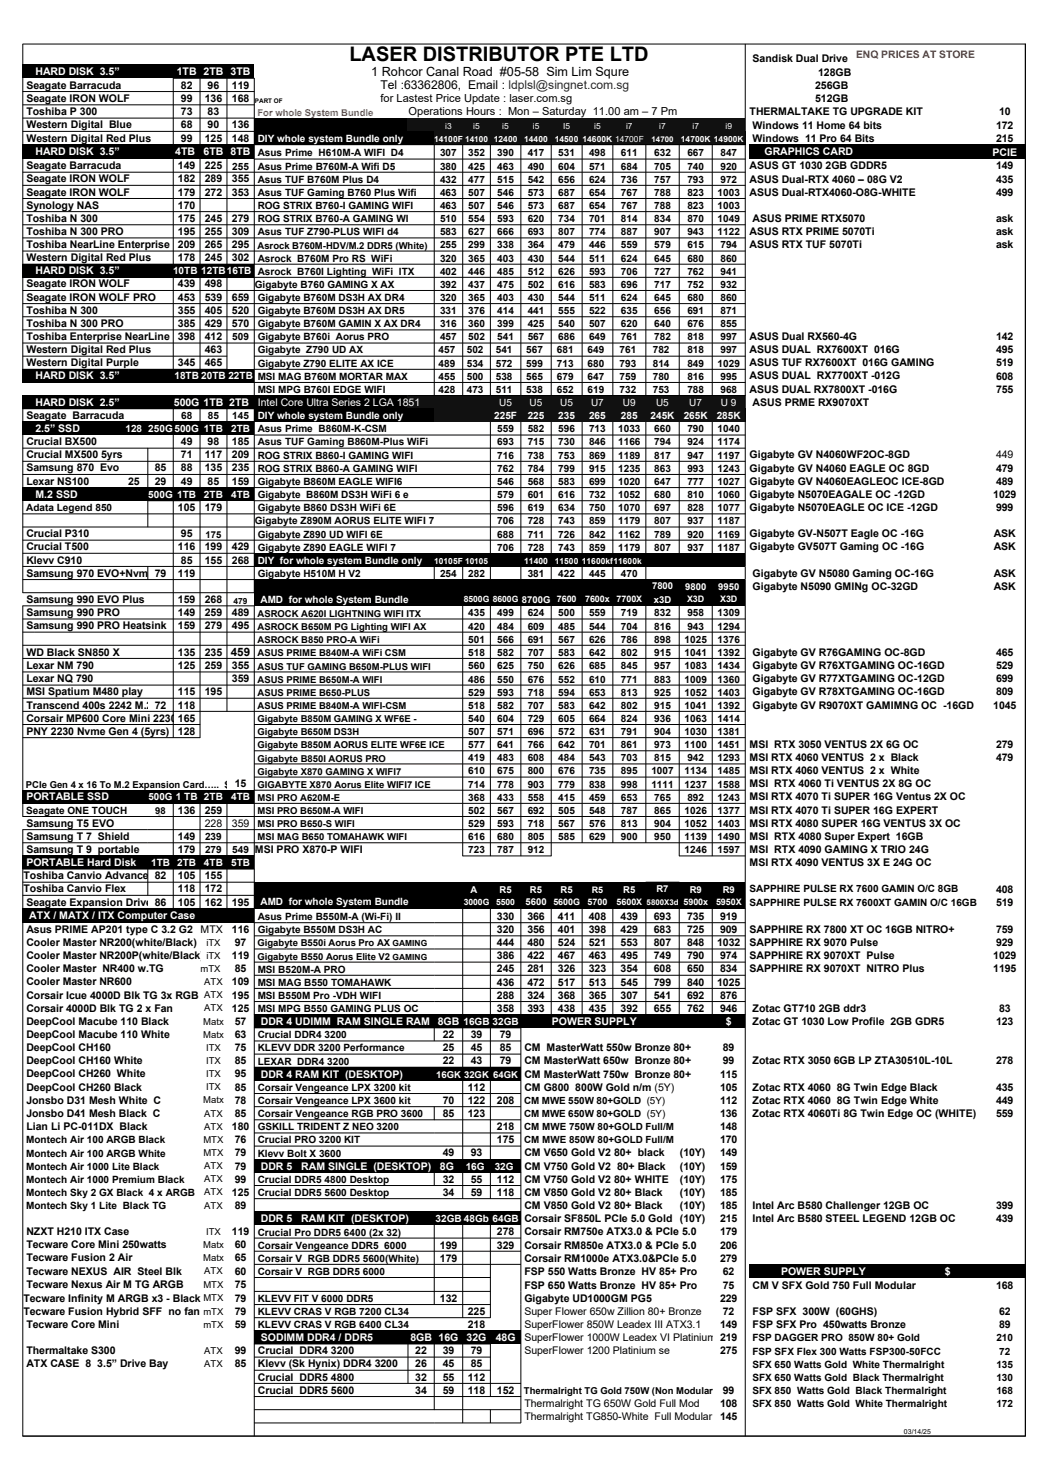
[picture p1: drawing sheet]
<svg xmlns="http://www.w3.org/2000/svg" width="210mm" height="297mm" viewBox="0 0 210 297" stroke-linecap="round" stroke-linejoin="round" font-family="sans-serif">
<defs><g id="words">
<text font-size="4" x="70.2" y="12.3">LASER DISTRIBUTOR PTE LTD</text>
<text font-size="2.5" x="74.6" y="15.3">1 Rohcor Canal Road #05-58 Sim Lim Squre</text>
<text font-size="2.4" x="76.4" y="17.8">Tel :63362806, Email : ldplsl@singnet.com.sg</text>
<text font-size="2.3" x="46.4" y="131.8">459</text>
<g font-size="2.2">
<text x="76.4" y="20.5">for Lastest Price Update : laser.com.sg</text>
<text x="82.1" y="23.2">Operations Hours : Mon – Saturday 11.00 am – 7 Pm</text>
</g>
<text font-size="2.1" fill="#f00" x="171.9" y="11.7">ENQ PRICES AT STORE</text>
<g font-size="2.1">
<text x="5.3" y="17.8">Seagate Barracuda</text>
<text x="36.3" y="17.8">82</text>
<text x="41.7" y="17.8">96</text>
<text x="46.6" y="17.8">119</text>
<text x="151.1" y="12.5">Sandisk Dual Drive</text>
<text x="163.7" y="17.8">256GB</text>
<text x="164.3" y="15.2">128GB</text>
<text x="5.3" y="20.5">Seagate IRON WOLF</text>
<text x="5.3" y="23.1">Toshiba P 300</text>
<text x="36.3" y="20.5">99</text>
<text x="36.3" y="23.1">73</text>
<text x="41.1" y="20.5">136</text>
<text x="41.7" y="23.1">83</text>
<text x="46.6" y="20.5">168</text>
<text x="150.5" y="23.2">THERMALTAKE TG UPGRADE KIT</text>
<text x="163.7" y="20.5">512GB</text>
<text x="200.6" y="23.2">10</text>
<text x="5.3" y="25.8">Western Digital Blue</text>
<text x="5.3" y="28.5">Western Digital Red Plus</text>
<text x="36.3" y="25.8">68</text>
<text x="36.3" y="28.5">99</text>
<text x="41.1" y="28.5">125</text>
<text x="41.7" y="25.8">90</text>
<text x="46.6" y="25.8">136</text>
<text x="46.6" y="28.5">148</text>
<text x="151.1" y="25.8">Windows 11 Home 64 bits</text>
<text x="151.1" y="28.5">Windows 11 Pro 64 Bits</text>
<text x="200" y="25.8">172</text>
<text x="200" y="28.5">215</text>
<text x="5.3" y="34">Seagate Barracuda</text>
<text x="35.7" y="34">149</text>
<text x="41.1" y="34">225</text>
<text x="150.5" y="34">ASUS GT 1030 2GB GDDR5</text>
<text x="200" y="34">149</text>
<text x="5.3" y="36.7">Seagate IRON WOLF</text>
<text x="5.3" y="39.3">Seagate IRON WOLF</text>
<text x="5.3" y="41.9">Synology NAS</text>
<text x="35.7" y="36.7">182</text>
<text x="35.7" y="39.3">179</text>
<text x="35.7" y="41.9">170</text>
<text x="41.1" y="36.7">289</text>
<text x="41.1" y="39.3">272</text>
<text x="46.6" y="36.7">355</text>
<text x="46.6" y="39.3">353</text>
<text x="150.5" y="36.7">ASUS Dual-RTX 4060 – 08G V2</text>
<text x="150.5" y="39.3">ASUS Dual-RTX4060-O8G-WHITE</text>
<text x="200" y="36.7">435</text>
<text x="200" y="39.3">499</text>
<text x="5.3" y="44.6">Toshiba N 300</text>
<text x="5.3" y="47.2">Toshiba N 300 PRO</text>
<text x="35.7" y="44.6">175</text>
<text x="35.7" y="47.2">195</text>
<text x="41.1" y="44.6">245</text>
<text x="41.1" y="47.2">255</text>
<text x="46.6" y="44.6">279</text>
<text x="46.6" y="47.2">309</text>
<text x="150.5" y="47.2">ASUS RTX PRIME 5070Ti</text>
<text x="151.1" y="44.6">ASUS PRIME RTX5070</text>
<text x="200" y="44.6">ask</text>
<text x="200" y="47.2">ask</text>
<text x="5.3" y="49.8">Toshiba NearLine Enterprise</text>
<text x="5.3" y="52.5">Western Digital Red Plus</text>
<text x="35.7" y="49.8">209</text>
<text x="35.7" y="52.5">178</text>
<text x="41.1" y="49.8">265</text>
<text x="41.1" y="52.5">245</text>
<text x="46.6" y="49.8">295</text>
<text x="46.6" y="52.5">302</text>
<text x="150.5" y="49.9">ASUS RTX TUF 5070Ti</text>
<text x="200" y="49.9">ask</text>
<text x="5.3" y="57.8">Seagate IRON WOLF</text>
<text x="35.7" y="57.8">439</text>
<text x="41.1" y="57.8">498</text>
<text x="5.3" y="60.4">Seagate IRON WOLF PRO</text>
<text x="5.3" y="63">Toshiba N 300</text>
<text x="5.3" y="65.7">Toshiba N 300 PRO</text>
<text x="35.7" y="60.4">453</text>
<text x="35.7" y="63">355</text>
<text x="35.7" y="65.7">385</text>
<text x="41.1" y="60.4">539</text>
<text x="41.1" y="63">405</text>
<text x="41.1" y="65.7">429</text>
<text x="46.6" y="60.4">659</text>
<text x="46.6" y="63.1">520</text>
<text x="46.6" y="65.7">570</text>
<text x="5.3" y="68.3">Toshiba Enterprise NearLine</text>
<text x="5.3" y="71">Western Digital Red Plus</text>
<text x="35.7" y="68.4">398</text>
<text x="41.1" y="68.4">412</text>
<text x="41.1" y="71">463</text>
<text x="150.5" y="68.4">ASUS Dual RX560-4G</text>
<text x="150.5" y="71">ASUS DUAL RX7600XT 016G</text>
<text x="200" y="68.4">142</text>
<text x="200" y="71">495</text>
<text x="5.3" y="73.6">Western Digital Purple</text>
<text x="35.7" y="73.6">345</text>
<text x="41.1" y="73.6">465</text>
<text x="150.5" y="73.6">ASUS TUF RX7600XT 016G GAMING</text>
<text x="150.5" y="76.2">ASUS DUAL RX7700XT -012G</text>
<text x="200" y="73.6">519</text>
<text x="200" y="76.3">608</text>
<text x="150.5" y="78.9">ASUS DUAL RX7800XT -016G</text>
<text x="151.1" y="81.6">ASUS PRME RX9070XT</text>
<text x="200" y="78.9">755</text>
<text x="5.3" y="84.2">Seagate Barracuda</text>
<text x="5.3" y="89.4">Crucial BX500</text>
<text x="36.3" y="89.5">49</text>
<text x="41.7" y="89.5">98</text>
<text x="46.6" y="89.5">185</text>
<text x="5.3" y="92.1">Crucial MX500 5yrs</text>
<text x="5.3" y="94.7">Samsung 870 Evo</text>
<text x="31.1" y="94.7">85</text>
<text x="36.3" y="92.1">71</text>
<text x="36.3" y="94.7">88</text>
<text x="41.1" y="92.1">117</text>
<text x="41.1" y="94.7">135</text>
<text x="46.6" y="92.1">209</text>
<text x="46.6" y="94.7">235</text>
<text x="150.5" y="92.1">Gigabyte GV N4060WF2OC-8GD</text>
<text x="150.5" y="94.8">Gigabyte GV N4060 EAGLE OC 8GD</text>
<text x="200" y="92.1">449</text>
<text x="200" y="94.8">479</text>
<text x="5.3" y="97.4">Lexar NS100</text>
<text x="25.7" y="97.4">25</text>
<text x="31.1" y="97.4">29</text>
<text x="36.3" y="97.4">49</text>
<text x="41.7" y="97.4">85</text>
<text x="46.6" y="97.4">159</text>
<text x="150.5" y="97.4">Gigabyte GV N4060EAGLEOC ICE-8GD</text>
<text x="150.5" y="100">Gigabyte N5070EAGALE OC -12GD</text>
<text x="199.5" y="100">1029</text>
<text x="200" y="97.4">489</text>
<text x="5.3" y="107.9">Crucial P310</text>
<text x="35.7" y="102.7">105</text>
<text x="36.3" y="107.9">95</text>
<text x="41.1" y="102.7">179</text>
<text x="150.5" y="102.7">Gigabyte N5070EAGLE OC ICE -12GD</text>
<text x="150.5" y="107.9">Gigabyte GV-N507T Eagle OC -16G</text>
<text x="199.6" y="107.9">ASK</text>
<text x="200" y="102.7">999</text>
<text x="5.3" y="110.6">Crucial T500</text>
<text x="5.3" y="113.2">Klevv C910</text>
<text x="35.7" y="110.6">116</text>
<text x="36.3" y="113.2">85</text>
<text x="41.1" y="110.6">199</text>
<text x="41.1" y="113.2">155</text>
<text x="46.6" y="110.6">429</text>
<text x="46.6" y="113.2">268</text>
<text x="150.5" y="110.6">Gigabyte GV507T Gaming OC -16G</text>
<text x="199.6" y="110.6">ASK</text>
<text x="5.3" y="115.9">Samsung 970 EVO+Nvm</text>
<text x="31.1" y="115.9">79</text>
<text x="35.7" y="115.9">119</text>
<text x="151.1" y="115.9">Gigabyte GV N5080 Gaming OC-16G</text>
<text x="151.1" y="118.5">Gigabyte N5090 GMINg OC-32GD</text>
<text x="199.6" y="115.9">ASK</text>
<text x="199.6" y="118.5">ASK</text>
<text x="5.3" y="121.1">Samsung 990 EVO Plus</text>
<text x="5.3" y="123.8">Samsung 990 PRO</text>
<text x="35.7" y="121.1">159</text>
<text x="35.7" y="123.8">149</text>
<text x="41.1" y="121.1">268</text>
<text x="41.1" y="123.8">259</text>
<text x="46.6" y="123.8">489</text>
<text x="5.3" y="126.4">Samsung 990 PRO Heatsink</text>
<text x="5.3" y="131.7">WD Black SN850 X</text>
<text x="35.7" y="126.4">159</text>
<text x="35.7" y="131.7">135</text>
<text x="41.1" y="126.4">279</text>
<text x="41.1" y="131.7">235</text>
<text x="46.6" y="126.4">495</text>
<text x="151.1" y="131.7">Gigabyte GV R76GAMING OC-8GD</text>
<text x="200" y="131.7">465</text>
<text x="5.3" y="134.4">Lexar NM 790</text>
<text x="5.3" y="137.1">Lexar NQ 790</text>
<text x="35.7" y="134.4">125</text>
<text x="41.1" y="134.4">259</text>
<text x="46.6" y="134.4">355</text>
<text x="46.6" y="137.1">359</text>
<text x="151.1" y="134.4">Gigabyte GV R76XTGAMING OC-16GD</text>
<text x="151.1" y="137.1">Gigabyte GV R77XTGAMING OC-12GD</text>
<text x="200" y="134.4">529</text>
<text x="200" y="137.1">699</text>
<text x="5.3" y="139.7">MSI Spatium M480 play</text>
<text x="5.3" y="142.3">Transcend 400s 2242 M.2</text>
<text x="31.1" y="142.3">72</text>
<text x="35.7" y="139.7">115</text>
<text x="35.7" y="142.3">118</text>
<text x="41.1" y="139.7">195</text>
<text x="151.1" y="139.7">Gigabyte GV R78XTGAMING OC-16GD</text>
<text x="151.1" y="142.3">Gigabyte GV R9070XT GAMIMNG OC -16GD</text>
<text x="199.5" y="142.3">1045</text>
<text x="200" y="139.7">809</text>
<text x="5.3" y="145">Corsair MP600 Core Mini 2230165</text>
<text x="5.3" y="147.6">PNY 2230 Nvme Gen 4 (5yrs)</text>
<text x="35.7" y="147.6">128</text>
<text x="150.5" y="150.2">MSI RTX 3050 VENTUS 2X 6G OC</text>
<text x="150.5" y="152.9">MSI RTX 4060 VENTUS 2 x Black</text>
<text x="150.5" y="155.5">MSI RTX 4060 VENTUS 2 x White</text>
<text x="200" y="150.3">279</text>
<text x="200" y="152.9">479</text>
<text x="150.5" y="158.2">MSI RTX 4060 Ti VENTUS 2X 8G OC</text>
<text x="150.5" y="160.8">MSI RTX 4070 Ti SUPER 16G Ventus 2X OC</text>
<text x="5.3" y="166.1">Samsung T5 EVO</text>
<text x="35.7" y="163.5">136</text>
<text x="41.1" y="163.5">259</text>
<text x="41.1" y="166.1">228</text>
<text x="46.6" y="166.1">359</text>
<text x="150.5" y="163.4">MSI RTX 4070 Ti SUPER 16G EXPERT</text>
<text x="150.5" y="166.1">MSI RTX 4080 SUPER 16G VENTUS 3X OC</text>
<text x="5.3" y="168.7">Samsung T 7 Shield</text>
<text x="5.3" y="171.3">Samsung T 9 portable</text>
<text x="35.7" y="168.7">149</text>
<text x="35.7" y="171.3">179</text>
<text x="51.2" y="171.4">MSI PRO X870-P WIFI</text>
<text x="150.5" y="168.8">MSI RTX 4080 Super Expert 16GB</text>
<text x="150.5" y="171.4">MSI RTX 4090 GAMING X TRIO 24G</text>
<text x="4.7" y="176.6">Toshiba Canvio Advance</text>
<text x="4.7" y="179.3">Toshiba Canvio Flex</text>
<text x="31.1" y="176.6">82</text>
<text x="35.7" y="176.6">105</text>
<text x="35.7" y="179.3">118</text>
<text x="41.1" y="176.6">155</text>
<text x="41.1" y="179.3">172</text>
<text x="150.5" y="174">MSI RTX 4090 VENTUS 3X E 24G OC</text>
<text x="200" y="179.3">408</text>
<text x="5.3" y="181.9">Seagate Expansion Drive 86</text>
<text x="35.7" y="182">105</text>
<text x="41.1" y="182">162</text>
<text x="46.6" y="182">195</text>
<text x="99.8" y="184.8">330</text>
<text x="105.9" y="184.8">366</text>
<text x="112" y="184.8">411</text>
<text x="118.3" y="184.8">408</text>
<text x="124.6" y="184.8">439</text>
<text x="131.3" y="184.8">693</text>
<text x="138" y="184.8">735</text>
<text x="144.6" y="184.8">919</text>
<text x="200" y="182">519</text>
<text x="5.3" y="187.5">Asus PRIME AP201 type C 3.2 G2</text>
<text x="5.3" y="190">Cooler Master NR200(white/Black)</text>
<text x="40.3" y="187.5">MTX</text>
<text x="46.6" y="187.5">116</text>
<text x="47.2" y="190">97</text>
<text x="99.8" y="187.5">320</text>
<text x="99.8" y="190.1">444</text>
<text x="105.9" y="187.5">356</text>
<text x="105.9" y="190.1">480</text>
<text x="112" y="187.5">401</text>
<text x="112" y="190.1">524</text>
<text x="118.3" y="187.5">398</text>
<text x="118.3" y="190.1">521</text>
<text x="124.6" y="187.5">429</text>
<text x="124.6" y="190.1">553</text>
<text x="131.3" y="187.5">683</text>
<text x="131.3" y="190.1">807</text>
<text x="138" y="187.5">725</text>
<text x="138" y="190.1">848</text>
<text x="144" y="190.1">1032</text>
<text x="144.6" y="187.5">909</text>
<text x="150.5" y="187.5">SAPPHIRE RX 7800 XT OC 16GB NITRO+</text>
<text x="150.5" y="190.1">SAPPHIRE RX 9070 Pulse</text>
<text x="200" y="187.5">759</text>
<text x="200" y="190.1">929</text>
<text x="5.3" y="192.7">Cooler Master NR200P(white/Black) iTX</text>
<text x="5.3" y="195.3">Cooler Master NR400 w.TG</text>
<text x="5.3" y="198">Cooler Master NR600</text>
<text x="46.6" y="192.7">119</text>
<text x="46.6" y="198">109</text>
<text x="47.2" y="195.3">85</text>
<text x="99.8" y="192.7">386</text>
<text x="99.8" y="195.4">245</text>
<text x="105.9" y="192.7">422</text>
<text x="105.9" y="195.4">281</text>
<text x="112" y="192.7">467</text>
<text x="112" y="195.4">326</text>
<text x="118.3" y="192.7">463</text>
<text x="118.3" y="195.4">323</text>
<text x="124.6" y="192.7">495</text>
<text x="124.6" y="195.4">354</text>
<text x="131.3" y="192.7">749</text>
<text x="131.3" y="195.4">608</text>
<text x="138" y="192.7">790</text>
<text x="138" y="195.4">650</text>
<text x="144.6" y="192.7">974</text>
<text x="144.6" y="195.4">834</text>
<text x="150.5" y="192.7">SAPPHIRE RX 9070XT Pulse</text>
<text x="150.5" y="195.4">SAPPHIRE RX 9070XT NITRO Plus</text>
<text x="199.5" y="192.7">1029</text>
<text x="199.5" y="195.4">1195</text>
<text x="5.3" y="200.6">Corsair Icue 4000D Blk TG 3x RGB ATX</text>
<text x="5.3" y="203.3">Corsair 4000D Blk TG 2 x Fan</text>
<text x="46.6" y="200.6">195</text>
<text x="46.6" y="203.3">125</text>
<text x="99.8" y="198">436</text>
<text x="99.8" y="200.7">288</text>
<text x="99.8" y="203.3">358</text>
<text x="105.9" y="198">472</text>
<text x="105.9" y="200.7">324</text>
<text x="105.9" y="203.3">393</text>
<text x="112" y="198">517</text>
<text x="112" y="200.7">368</text>
<text x="112" y="203.3">438</text>
<text x="118.3" y="198">513</text>
<text x="118.3" y="200.7">365</text>
<text x="118.3" y="203.3">435</text>
<text x="124.6" y="198">545</text>
<text x="124.6" y="200.7">307</text>
<text x="124.6" y="203.3">392</text>
<text x="131.3" y="198">799</text>
<text x="131.3" y="200.7">541</text>
<text x="131.3" y="203.3">655</text>
<text x="138" y="198">840</text>
<text x="138" y="200.7">692</text>
<text x="138" y="203.3">762</text>
<text x="144" y="198">1025</text>
<text x="144.6" y="200.7">876</text>
<text x="144.6" y="203.3">946</text>
<text x="151.1" y="203.3">Zotac GT710 2GB ddr3</text>
<text x="200.6" y="203.3">83</text>
<text x="5.3" y="205.9">DeepCool Macube 110 Black</text>
<text x="5.3" y="208.5">DeepCool Macube 110 White</text>
<text x="47.2" y="205.9">57</text>
<text x="47.2" y="208.5">63</text>
<text x="88.9" y="208.6">22</text>
<text x="94.5" y="208.6">39</text>
<text x="100.4" y="208.6">79</text>
<text x="151.1" y="205.9">Zotac GT 1030 Low Profile 2GB GDR5</text>
<text x="200" y="205.9">123</text>
<text x="5.3" y="211.2">DeepCool CH160</text>
<text x="5.3" y="213.8">DeepCool CH160 White</text>
<text x="47.2" y="211.2">75</text>
<text x="47.2" y="213.8">85</text>
<text x="88.9" y="211.2">25</text>
<text x="88.9" y="213.9">22</text>
<text x="94.5" y="211.2">45</text>
<text x="94.5" y="213.9">43</text>
<text x="100.4" y="211.2">85</text>
<text x="100.4" y="213.9">79</text>
<text x="105.3" y="211.2">CM MasterWatt 550w Bronze 80+</text>
<text x="105.3" y="213.9">CM MasterWatt 650w Bronze 80+</text>
<text x="145.2" y="211.2">89</text>
<text x="145.2" y="213.9">99</text>
<text x="151.1" y="213.8">Zotac RTX 3050 6GB LP ZTA30510L-10L</text>
<text x="200" y="213.9">278</text>
<text x="5.3" y="216.5">DeepCool CH260 White</text>
<text x="5.3" y="219.1">DeepCool CH260 Black</text>
<text x="5.3" y="221.7">Jonsbo D31 Mesh White C</text>
<text x="47.2" y="216.5">95</text>
<text x="47.2" y="219.1">85</text>
<text x="47.2" y="221.7">78</text>
<text x="88.9" y="221.8">70</text>
<text x="93.9" y="219.1">112</text>
<text x="93.9" y="221.8">122</text>
<text x="99.8" y="221.8">208</text>
<text x="105.3" y="216.5">CM MasterWatt 750w Bronze 80+</text>
<text x="105.3" y="219.1">CM G800 800W Gold n/m (5Y)</text>
<text x="144.6" y="216.5">115</text>
<text x="144.6" y="219.1">105</text>
<text x="144.6" y="221.8">112</text>
<text x="151.1" y="219.1">Zotac RTX 4060 8G Twin Edge Black</text>
<text x="151.1" y="221.7">Zotac RTX 4060 8G Twin Edge White</text>
<text x="200" y="219.1">435</text>
<text x="200" y="221.8">449</text>
<text x="5.3" y="224.4">Jonsbo D41 Mesh Black C</text>
<text x="5.3" y="227">Lian Li PC-011DX Black</text>
<text x="46.6" y="227">180</text>
<text x="47.2" y="224.4">85</text>
<text x="88.9" y="224.4">85</text>
<text x="93.9" y="224.4">123</text>
<text x="99.8" y="227">218</text>
<text x="144.6" y="224.4">136</text>
<text x="144.6" y="227">148</text>
<text x="151.1" y="224.4">Zotac RTX 4060Ti 8G Twin Edge OC (WHITE)</text>
<text x="200" y="224.4">559</text>
<text x="47.2" y="229.7">76</text>
<text x="47.2" y="232.3">79</text>
<text x="88.9" y="232.3">49</text>
<text x="94.5" y="232.3">93</text>
<text x="99.8" y="229.7">175</text>
<text x="105.3" y="232.3">CM V650 Gold V2 80+ black</text>
<text x="136.5" y="232.3">(10Y)</text>
<text x="144.6" y="229.7">170</text>
<text x="144.6" y="232.3">149</text>
<text x="47.2" y="235">79</text>
<text x="47.2" y="237.6">99</text>
<text x="88.9" y="237.6">32</text>
<text x="94.5" y="237.6">55</text>
<text x="99.8" y="237.6">112</text>
<text x="105.3" y="235">CM V750 Gold V2 80+ Black</text>
<text x="105.3" y="237.6">CM V750 Gold V2 80+ WHITE</text>
<text x="136.5" y="235">(10Y)</text>
<text x="136.5" y="237.6">(10Y)</text>
<text x="144.6" y="235">159</text>
<text x="144.6" y="237.6">175</text>
<text x="46.6" y="240.2">125</text>
<text x="47.2" y="242.9">89</text>
<text x="88.9" y="240.2">34</text>
<text x="94.5" y="240.2">59</text>
<text x="99.8" y="240.2">118</text>
<text x="105.3" y="240.2">CM V850 Gold V2 80+ Black</text>
<text x="105.3" y="242.9">CM V850 Gold V2 80+ Black</text>
<text x="105.3" y="245.5">Corsair SF850L PCIe 5.0 Gold (10Y)</text>
<text x="136.5" y="240.2">(10Y)</text>
<text x="136.5" y="242.9">(10Y)</text>
<text x="144.6" y="240.2">185</text>
<text x="144.6" y="242.9">185</text>
<text x="144.6" y="245.5">215</text>
<text x="151.1" y="242.9">Intel Arc B580 Challenger 12GB OC</text>
<text x="151.1" y="245.5">Intel Arc B580 STEEL LEGEND 12GB OC</text>
<text x="200" y="242.9">399</text>
<text x="200" y="245.5">439</text>
<text x="5.3" y="248.1">NZXT H210 ITX Case</text>
<text x="5.3" y="250.8">Tecware Core Mini 250watts</text>
<text x="46.6" y="248.1">119</text>
<text x="47.2" y="250.8">60</text>
<text x="88.3" y="250.8">199</text>
<text x="99.8" y="248.2">278</text>
<text x="99.8" y="250.8">329</text>
<text x="105.3" y="248.2">Corsair RM750e ATX3.0 &amp; PCIe 5.0</text>
<text x="105.3" y="250.8">Corsair RM850e ATX3.0 &amp; PCIe 5.0</text>
<text x="144.6" y="248.2">179</text>
<text x="144.6" y="250.8">206</text>
<text x="5.3" y="253.4">Tecware Fusion 2 Air</text>
<text x="5.3" y="256">Tecware NEXUS AIR Steel Blk</text>
<text x="47.2" y="253.4">65</text>
<text x="47.2" y="256">60</text>
<text x="88.3" y="253.4">179</text>
<text x="105.3" y="253.4">Corsair RM1000e ATX3.0&amp;PCIe 5.0</text>
<text x="105.3" y="256.1">FSP 550 Watts Bronze HV 85+ Pro</text>
<text x="144.6" y="253.4">279</text>
<text x="145.2" y="256.1">62</text>
<text x="4.7" y="261.5">Tecware Infinity M ARGB x3 - Black MTX</text>
<text x="5.3" y="258.8">Tecware Nexus Air M TG ARGB</text>
<text x="47.2" y="258.8">75</text>
<text x="47.2" y="261.5">79</text>
<text x="88.3" y="261.5">132</text>
<text x="105.3" y="258.9">FSP 650 Watts Bronze HV 85+ Pro</text>
<text x="105.3" y="261.5">Gigabyte UD1000GM PG5</text>
<text x="144.6" y="261.5">229</text>
<text x="145.2" y="258.9">75</text>
<text x="151.1" y="258.9">CM V SFX Gold 750 Full Modular</text>
<text x="200" y="258.9">168</text>
<text x="4.7" y="264.1">Tecware Fusion Hybrid SFF no fan mTX</text>
<text x="5.3" y="266.8">Tecware Core Mini</text>
<text x="47.2" y="264.1">79</text>
<text x="47.2" y="266.8">59</text>
<text x="93.9" y="264.2">225</text>
<text x="93.9" y="266.8">218</text>
<text x="105.3" y="264.2">Super Flower 650w Zillion 80+ Bronze</text>
<text x="105.3" y="266.8">SuperFlower 850W Leadex III ATX3.1</text>
<text x="105.3" y="269.5">SuperFlower 1000W Leadex VI Platinium 219</text>
<text x="144.6" y="266.8">149</text>
<text x="145.2" y="264.2">72</text>
<text x="151.1" y="264.2">FSP SFX 300W (60GHS)</text>
<text x="151.1" y="266.8">FSP SFX Pro 450watts Bronze</text>
<text x="200.6" y="264.2">62</text>
<text x="200.6" y="266.8">89</text>
<text x="5.3" y="272.1">Thermaltake S300</text>
<text x="5.3" y="274.7">ATX CASE 8 3.5” Drive Bay</text>
<text x="47.2" y="272.1">99</text>
<text x="47.2" y="274.7">85</text>
<text x="51.8" y="272.1">Crucial DDR4 3200</text>
<text x="51.8" y="274.7">Klevv (Sk Hynix) DDR4 3200</text>
<text x="83.4" y="272.1">22</text>
<text x="83.4" y="274.7">26</text>
<text x="88.9" y="272.1">39</text>
<text x="88.9" y="274.7">45</text>
<text x="94.5" y="272.1">79</text>
<text x="94.5" y="274.7">85</text>
<text x="105.3" y="272.1">SuperFlower 1200 Platinium se</text>
<text x="144.6" y="272.1">275</text>
<text x="51.8" y="277.4">Crucial DDR5 4800</text>
<text x="51.8" y="280">Crucial DDR5 5600</text>
<text x="83.4" y="277.4">32</text>
<text x="83.4" y="280">34</text>
<text x="88.9" y="277.4">55</text>
<text x="88.9" y="280">59</text>
<text x="93.9" y="277.4">112</text>
<text x="93.9" y="280">118</text>
<text x="99.8" y="280">152</text>
<text x="145.2" y="280">99</text>
<text x="105.3" y="282.6">Thermalright TG 650W Gold Full Mod</text>
<text x="105.3" y="285.3">Thermalright TG850-White Full Modular</text>
<text x="144.6" y="282.6">108</text>
<text x="144.6" y="285.3">145</text>
</g>
<g font-size="2.1" fill="#fff">
<text x="7.1" y="15.1">HARD DISK 3.5”</text>
<text x="35.5" y="15.1">1TB 2TB 3TB</text>
<text x="7.1" y="31.2">HARD DISK 3.5”</text>
<text x="35.2" y="31.2">4TB</text>
<text x="40.9" y="31.2">6TB 8TB</text>
<text x="153.5" y="31.2">GRAPHICS CARD</text>
<text x="199.3" y="31.4">PCIE</text>
<text x="7.1" y="55.1">HARD DISK 3.5”</text>
<text x="7.1" y="76.2">HARD DISK 3.5”</text>
<text x="7.1" y="81.5">HARD DISK 2.5”</text>
<text x="34.9" y="81.5">500G 1TB 2TB</text>
<text x="51.8" y="81.6">Intel Core Ultra Series 2 LGA 1851</text>
<text x="7.1" y="86.8">2.5” SSD</text>
<text x="7.1" y="100">M.2 SSD</text>
<text x="5.3" y="160.8">PORTABLE SSD</text>
<text x="5.3" y="174">PORTABLE Hard Disk</text>
<text x="5.9" y="184.7">ATX / MATX / ITX Computer Case</text>
<text x="52.4" y="205.9">DDR 4 UDIMM RAM SINGLE RAM</text>
<text x="87.9" y="205.9">8GB 16GB</text>
<text x="110.8" y="205.9">POWER SUPPLY</text>
<text x="145.8" y="205.9">$</text>
<text x="52.4" y="216.5">DDR 4 RAM KIT (DESKTOP)</text>
<text x="52.4" y="235">DDR 5</text>
<text x="60.5" y="235">RAM SINGLE (DESKTOP)</text>
<text x="88.3" y="235">8G</text>
<text x="52.4" y="245.5">DDR 5</text>
<text x="60.5" y="245.5">RAM KIT (DESKTOP)</text>
<text x="156.8" y="256.1">POWER SUPPLY</text>
<text x="189.7" y="256.1">$</text>
<text x="52.4" y="269.4">SODIMM DDR4 / DDR5</text>
<text x="82.4" y="269.4">8GB 16G</text>
<text x="93.7" y="269.4">32G</text>
<text x="99.6" y="269.4">48G</text>
</g>
<g font-size="2" fill="#fff">
<text x="51.8" y="28.4">DIY whole system Bundle only</text>
<text x="34.7" y="55.1">10TB 12TB16TB</text>
<text x="35" y="76.2">18TB 20TB 22TB</text>
<text x="100.3" y="81.6">U5</text>
<text x="106.4" y="81.6">U5</text>
<text x="112.5" y="81.6">U5</text>
<text x="118.7" y="81.6">U7</text>
<text x="125.1" y="81.6">U9</text>
<text x="131.8" y="81.6">U5</text>
<text x="138.4" y="81.6">U7</text>
<text x="144.8" y="81.6">U 9</text>
<text x="25.2" y="86.8">128</text>
<text x="29.8" y="86.8">250G500G 1TB</text>
<text x="46.4" y="86.8">2TB</text>
<text x="51.8" y="84.1">DIY whole system Bundle only</text>
<text x="99.2" y="84.2">225F</text>
<text x="106" y="84.2">225</text>
<text x="112.1" y="84.2">235</text>
<text x="118.3" y="84.2">265</text>
<text x="124.7" y="84.2">285</text>
<text x="130.6" y="84.2">245K</text>
<text x="137.3" y="84.2">265K</text>
<text x="143.9" y="84.2">285K</text>
<text x="29.8" y="100">500G 1TB</text>
<text x="41" y="100">2TB</text>
<text x="46.4" y="100">4TB</text>
<text x="51.8" y="113.3">DIY for whole system Bundle only</text>
<text x="52.3" y="121.1">AMD for whole System Bundle</text>
<text x="29.8" y="160.8">500G 1 TB 2TB</text>
<text x="46.4" y="160.8">4TB</text>
<text x="30.3" y="174">1TB</text>
<text x="35.6" y="174">2TB</text>
<text x="41" y="174">4TB</text>
<text x="46.4" y="174">5TB</text>
<text x="52.3" y="181.9">AMD for whole System Bundle</text>
<text x="98.9" y="206">32GB</text>
<text x="93.5" y="235">16G</text>
<text x="99.3" y="235">32G</text>
<text x="87.5" y="245.6">32GB</text>
<text x="93.2" y="245.6">48Gb</text>
<text x="98.9" y="245.6">64GB</text>
</g>
<g font-size="2">
<text x="46.6" y="34.1">255</text>
<text x="51.8" y="31.4">Asus Prime H610M-A WIFI D4</text>
<text x="51.8" y="34.1">Asus Prime B760M-A Wifi D5</text>
<text x="88.4" y="31.4">307</text>
<text x="88.4" y="34.1">380</text>
<text x="94" y="31.4">352</text>
<text x="94" y="34.1">425</text>
<text x="99.8" y="31.4">390</text>
<text x="99.8" y="34.1">463</text>
<text x="106" y="31.4">417</text>
<text x="106" y="34.1">490</text>
<text x="112.1" y="31.4">531</text>
<text x="112.1" y="34.1">604</text>
<text x="118.3" y="31.4">498</text>
<text x="118.3" y="34.1">571</text>
<text x="124.7" y="31.4">611</text>
<text x="124.7" y="34.1">684</text>
<text x="131.4" y="31.4">632</text>
<text x="131.4" y="34.1">705</text>
<text x="138" y="31.4">667</text>
<text x="138" y="34.1">740</text>
<text x="144.7" y="31.4">847</text>
<text x="144.7" y="34.1">920</text>
<text x="51.8" y="36.7">Asus TUF B760M Plus D4</text>
<text x="51.8" y="39.3">Asus TUF Gaming B760 Plus Wifi</text>
<text x="51.8" y="42">ROG STRIX B760-I GAMING WIFI</text>
<text x="88.4" y="36.7">432</text>
<text x="88.4" y="39.3">463</text>
<text x="88.4" y="42">463</text>
<text x="94" y="36.7">477</text>
<text x="94" y="39.3">507</text>
<text x="94" y="42">507</text>
<text x="99.8" y="36.7">515</text>
<text x="99.8" y="39.3">546</text>
<text x="99.8" y="42">546</text>
<text x="106" y="36.7">542</text>
<text x="106" y="39.3">573</text>
<text x="106" y="42">573</text>
<text x="112.1" y="36.7">656</text>
<text x="112.1" y="39.3">687</text>
<text x="112.1" y="42">687</text>
<text x="118.3" y="36.7">624</text>
<text x="118.3" y="39.3">654</text>
<text x="118.3" y="42">654</text>
<text x="124.7" y="36.7">736</text>
<text x="124.7" y="39.3">767</text>
<text x="124.7" y="42">767</text>
<text x="131.4" y="36.7">757</text>
<text x="131.4" y="39.3">788</text>
<text x="131.4" y="42">788</text>
<text x="138" y="36.7">793</text>
<text x="138" y="39.3">823</text>
<text x="138" y="42">823</text>
<text x="144.1" y="39.3">1003</text>
<text x="144.1" y="42">1003</text>
<text x="144.7" y="36.7">972</text>
<text x="51.8" y="44.6">ROG STRIX B760-A GAMING WIF</text>
<text x="51.8" y="47.3">Asus TUF Z790-PLUS WIFI d4</text>
<text x="88.4" y="44.6">510</text>
<text x="88.4" y="47.3">583</text>
<text x="94" y="44.6">554</text>
<text x="94" y="47.3">627</text>
<text x="99.8" y="44.6">593</text>
<text x="99.8" y="47.3">666</text>
<text x="106" y="44.6">620</text>
<text x="106" y="47.3">693</text>
<text x="112.1" y="44.6">734</text>
<text x="112.1" y="47.3">807</text>
<text x="118.3" y="44.6">701</text>
<text x="118.3" y="47.3">774</text>
<text x="124.7" y="44.6">814</text>
<text x="124.7" y="47.3">887</text>
<text x="131.4" y="44.6">834</text>
<text x="131.4" y="47.3">907</text>
<text x="138" y="44.6">870</text>
<text x="138" y="47.3">943</text>
<text x="144.1" y="44.6">1049</text>
<text x="144.1" y="47.3">1122</text>
<text x="51.8" y="52.6">Asrock B760M Pro RS WiFi</text>
<text x="88.4" y="49.9">255</text>
<text x="88.4" y="52.6">320</text>
<text x="94" y="49.9">299</text>
<text x="94" y="52.6">365</text>
<text x="99.8" y="49.9">338</text>
<text x="99.8" y="52.6">403</text>
<text x="106" y="49.9">364</text>
<text x="106" y="52.6">430</text>
<text x="112.1" y="49.9">479</text>
<text x="112.1" y="52.6">544</text>
<text x="118.3" y="49.9">446</text>
<text x="118.3" y="52.6">511</text>
<text x="124.7" y="49.9">559</text>
<text x="124.7" y="52.6">624</text>
<text x="131.4" y="49.9">579</text>
<text x="131.4" y="52.6">645</text>
<text x="138" y="49.9">615</text>
<text x="138" y="52.6">680</text>
<text x="144.7" y="49.9">794</text>
<text x="144.7" y="52.6">860</text>
<text x="51.2" y="57.8">Gigabyte B760 GAMING X AX</text>
<text x="51.8" y="55.2">Asrock B760I Lighting WiFi ITX</text>
<text x="88.4" y="55.2">402</text>
<text x="88.4" y="57.8">392</text>
<text x="94" y="55.2">446</text>
<text x="94" y="57.8">437</text>
<text x="99.8" y="55.2">485</text>
<text x="99.8" y="57.8">475</text>
<text x="106" y="55.2">512</text>
<text x="106" y="57.8">502</text>
<text x="112.1" y="55.2">626</text>
<text x="112.1" y="57.8">616</text>
<text x="118.3" y="55.2">593</text>
<text x="118.3" y="57.8">583</text>
<text x="124.7" y="55.2">706</text>
<text x="124.7" y="57.8">696</text>
<text x="131.4" y="55.2">727</text>
<text x="131.4" y="57.8">717</text>
<text x="138" y="55.2">762</text>
<text x="138" y="57.8">752</text>
<text x="144.7" y="55.2">941</text>
<text x="144.7" y="57.8">932</text>
<text x="51.8" y="60.5">Gigabyte B760M DS3H AX DR4</text>
<text x="51.8" y="63.1">Gigabyte B760M DS3H AX DR5</text>
<text x="51.8" y="65.8">Gigabyte B760M GAMIN X AX DR4</text>
<text x="88.4" y="60.5">320</text>
<text x="88.4" y="63.1">331</text>
<text x="88.4" y="65.8">316</text>
<text x="94" y="60.5">365</text>
<text x="94" y="63.1">376</text>
<text x="94" y="65.8">360</text>
<text x="99.8" y="60.5">403</text>
<text x="99.8" y="63.1">414</text>
<text x="99.8" y="65.8">399</text>
<text x="106" y="60.5">430</text>
<text x="106" y="63.1">441</text>
<text x="106" y="65.8">425</text>
<text x="112.1" y="60.5">544</text>
<text x="112.1" y="63.1">555</text>
<text x="112.1" y="65.8">540</text>
<text x="118.3" y="60.5">511</text>
<text x="118.3" y="63.1">522</text>
<text x="118.3" y="65.8">507</text>
<text x="124.7" y="60.5">624</text>
<text x="124.7" y="63.1">635</text>
<text x="124.7" y="65.8">620</text>
<text x="131.4" y="60.5">645</text>
<text x="131.4" y="63.1">656</text>
<text x="131.4" y="65.8">640</text>
<text x="138" y="60.5">680</text>
<text x="138" y="63.1">691</text>
<text x="138" y="65.8">676</text>
<text x="144.7" y="60.5">860</text>
<text x="144.7" y="63.1">871</text>
<text x="144.7" y="65.8">855</text>
<text x="46.6" y="68.4">509</text>
<text x="51.8" y="68.4">Gigabyte B760i Aorus PRO</text>
<text x="51.8" y="71">Gigabyte Z790 UD AX</text>
<text x="88.1" y="71">457</text>
<text x="88.4" y="68.4">457</text>
<text x="93.7" y="71">502</text>
<text x="94" y="68.4">502</text>
<text x="99.6" y="71">541</text>
<text x="99.8" y="68.4">541</text>
<text x="105.7" y="71">567</text>
<text x="106" y="68.4">567</text>
<text x="111.8" y="71">681</text>
<text x="112.1" y="68.4">686</text>
<text x="118" y="71">649</text>
<text x="118.3" y="68.4">649</text>
<text x="124.4" y="71">761</text>
<text x="124.7" y="68.4">761</text>
<text x="131.1" y="71">782</text>
<text x="131.4" y="68.4">782</text>
<text x="138" y="68.4">818</text>
<text x="138" y="71">818</text>
<text x="144.7" y="68.4">997</text>
<text x="144.7" y="71">997</text>
<text x="51.8" y="73.7">Gigabyte Z790 ELITE AX ICE</text>
<text x="51.8" y="76.3">MSI MAG B760M MORTAR MAX W</text>
<text x="88.1" y="73.7">489</text>
<text x="88.1" y="76.3">455</text>
<text x="93.7" y="73.7">534</text>
<text x="93.7" y="76.3">500</text>
<text x="99.6" y="73.7">572</text>
<text x="99.6" y="76.3">538</text>
<text x="105.7" y="73.7">599</text>
<text x="105.7" y="76.3">565</text>
<text x="111.8" y="73.7">713</text>
<text x="111.8" y="76.3">679</text>
<text x="118" y="73.7">680</text>
<text x="118" y="76.3">647</text>
<text x="124.4" y="73.7">793</text>
<text x="124.4" y="76.3">759</text>
<text x="131.1" y="73.7">814</text>
<text x="131.1" y="76.3">780</text>
<text x="138" y="73.7">849</text>
<text x="138" y="76.3">816</text>
<text x="144.1" y="73.7">1029</text>
<text x="144.7" y="76.3">995</text>
<text x="51.8" y="79">MSI MPG B760I EDGE WIFI</text>
<text x="88.1" y="79">428</text>
<text x="93.7" y="79">473</text>
<text x="99.6" y="79">511</text>
<text x="105.7" y="79">538</text>
<text x="111.8" y="79">652</text>
<text x="118" y="79">619</text>
<text x="124.4" y="79">732</text>
<text x="131.1" y="79">753</text>
<text x="138" y="79">788</text>
<text x="144.7" y="79">968</text>
<text x="36.4" y="84.1">68</text>
<text x="41.7" y="84.1">85</text>
<text x="46.6" y="84.1">145</text>
<text x="51.8" y="86.9">Asus Prime B860M-K-CSM</text>
<text x="51.8" y="89.5">Asus TUF Gaming B860M-Plus WiFi</text>
<text x="99.8" y="86.9">559</text>
<text x="99.8" y="89.5">693</text>
<text x="106" y="86.9">582</text>
<text x="106" y="89.5">715</text>
<text x="112.1" y="86.9">596</text>
<text x="112.1" y="89.5">730</text>
<text x="118.3" y="86.9">713</text>
<text x="118.3" y="89.5">846</text>
<text x="124.1" y="86.9">1033</text>
<text x="124.1" y="89.5">1166</text>
<text x="131.4" y="86.9">660</text>
<text x="131.4" y="89.5">794</text>
<text x="138" y="86.9">790</text>
<text x="138" y="89.5">924</text>
<text x="144.1" y="86.9">1040</text>
<text x="144.1" y="89.5">1174</text>
<text x="51.8" y="92.1">ROG STRIX B860-I GAMING WIFI</text>
<text x="51.8" y="94.8">ROG STRIX B860-A GAMING WIFI</text>
<text x="99.8" y="92.1">716</text>
<text x="99.8" y="94.8">762</text>
<text x="106" y="92.1">738</text>
<text x="106" y="94.8">784</text>
<text x="112.1" y="92.1">753</text>
<text x="112.1" y="94.8">799</text>
<text x="118.3" y="92.1">869</text>
<text x="118.3" y="94.8">915</text>
<text x="124.1" y="92.1">1189</text>
<text x="124.1" y="94.8">1235</text>
<text x="131.4" y="92.1">817</text>
<text x="131.4" y="94.8">863</text>
<text x="138" y="92.1">947</text>
<text x="138" y="94.8">993</text>
<text x="144.1" y="92.1">1197</text>
<text x="144.1" y="94.8">1243</text>
<text x="51.8" y="97.4">Gigabyte B860M EAGLE WIFI6</text>
<text x="51.8" y="100.1">Gigabyte B860M DS3H WiFi 6 e</text>
<text x="99.8" y="97.4">546</text>
<text x="99.8" y="100.1">579</text>
<text x="106" y="97.4">568</text>
<text x="106" y="100.1">601</text>
<text x="112.1" y="97.4">583</text>
<text x="112.1" y="100.1">616</text>
<text x="118.3" y="97.4">699</text>
<text x="118.3" y="100.1">732</text>
<text x="124.1" y="97.4">1020</text>
<text x="124.1" y="100.1">1052</text>
<text x="131.4" y="97.4">647</text>
<text x="131.4" y="100.1">680</text>
<text x="138" y="97.4">777</text>
<text x="138" y="100.1">810</text>
<text x="144.1" y="97.4">1027</text>
<text x="144.1" y="100.1">1060</text>
<text x="5.3" y="102.6">Adata Legend 850</text>
<text x="51.2" y="105.3">Gigabyte Z890M AORUS ELITE WIFI 7</text>
<text x="51.8" y="102.7">Gigabyte B860 DS3H WiFi 6E</text>
<text x="51.8" y="108">Gigabyte Z890 UD WIFI 6E</text>
<text x="99.8" y="102.7">596</text>
<text x="99.8" y="105.3">706</text>
<text x="99.8" y="108">688</text>
<text x="106" y="102.7">619</text>
<text x="106" y="105.3">728</text>
<text x="106" y="108">711</text>
<text x="112.1" y="102.7">634</text>
<text x="112.1" y="105.3">743</text>
<text x="112.1" y="108">726</text>
<text x="118.3" y="102.7">750</text>
<text x="118.3" y="105.3">859</text>
<text x="118.3" y="108">842</text>
<text x="124.1" y="102.7">1070</text>
<text x="124.1" y="105.3">1179</text>
<text x="124.1" y="108">1162</text>
<text x="131.4" y="102.7">697</text>
<text x="131.4" y="105.3">807</text>
<text x="131.4" y="108">789</text>
<text x="138" y="102.7">828</text>
<text x="138" y="105.3">937</text>
<text x="138" y="108">920</text>
<text x="144.1" y="102.7">1077</text>
<text x="144.1" y="105.3">1187</text>
<text x="144.1" y="108">1169</text>
<text x="51.8" y="110.6">Gigabyte Z890 EAGLE WIFI 7</text>
<text x="99.8" y="110.6">706</text>
<text x="106" y="110.6">728</text>
<text x="112.1" y="110.6">743</text>
<text x="118.3" y="110.6">859</text>
<text x="124.1" y="110.6">1179</text>
<text x="131.4" y="110.6">807</text>
<text x="138" y="110.6">937</text>
<text x="144.1" y="110.6">1187</text>
<text x="51.8" y="115.9">Gigabyte H510M H V2</text>
<text x="88.4" y="115.9">254</text>
<text x="94" y="115.9">282</text>
<text x="106" y="115.9">381</text>
<text x="112.1" y="115.9">422</text>
<text x="118.3" y="115.9">445</text>
<text x="124.7" y="115.9">470</text>
<text x="94" y="123.8">435</text>
<text x="99.8" y="123.8">499</text>
<text x="106" y="123.8">624</text>
<text x="112.1" y="123.8">500</text>
<text x="118.3" y="123.8">559</text>
<text x="124.7" y="123.8">719</text>
<text x="131.4" y="123.8">832</text>
<text x="138" y="123.8">958</text>
<text x="144.1" y="123.8">1309</text>
<text x="94" y="126.5">420</text>
<text x="94" y="129.1">501</text>
<text x="94" y="131.8">518</text>
<text x="99.8" y="126.5">484</text>
<text x="99.8" y="129.1">566</text>
<text x="99.8" y="131.8">582</text>
<text x="106" y="126.5">609</text>
<text x="106" y="129.1">691</text>
<text x="106" y="131.8">707</text>
<text x="112.1" y="126.5">485</text>
<text x="112.1" y="129.1">567</text>
<text x="112.1" y="131.8">583</text>
<text x="118.3" y="126.5">544</text>
<text x="118.3" y="129.1">626</text>
<text x="118.3" y="131.8">642</text>
<text x="124.7" y="126.5">704</text>
<text x="124.7" y="129.1">786</text>
<text x="124.7" y="131.8">802</text>
<text x="131.4" y="126.5">816</text>
<text x="131.4" y="129.1">898</text>
<text x="131.4" y="131.8">915</text>
<text x="137.5" y="129.1">1025</text>
<text x="137.5" y="131.8">1041</text>
<text x="138" y="126.5">943</text>
<text x="144.1" y="126.5">1294</text>
<text x="144.1" y="129.1">1376</text>
<text x="144.1" y="131.8">1392</text>
<text x="94" y="134.5">560</text>
<text x="94" y="137.1">486</text>
<text x="99.8" y="134.5">625</text>
<text x="99.8" y="137.1">550</text>
<text x="106" y="134.5">750</text>
<text x="106" y="137.1">676</text>
<text x="112.1" y="134.5">626</text>
<text x="112.1" y="137.1">552</text>
<text x="118.3" y="134.5">685</text>
<text x="118.3" y="137.1">610</text>
<text x="124.7" y="134.5">845</text>
<text x="124.7" y="137.1">771</text>
<text x="131.4" y="134.5">957</text>
<text x="131.4" y="137.1">883</text>
<text x="137.5" y="134.5">1083</text>
<text x="137.5" y="137.1">1009</text>
<text x="144.1" y="134.5">1434</text>
<text x="144.1" y="137.1">1360</text>
<text x="94" y="139.7">529</text>
<text x="94" y="142.4">518</text>
<text x="99.8" y="139.7">593</text>
<text x="99.8" y="142.4">582</text>
<text x="106" y="139.7">718</text>
<text x="106" y="142.4">707</text>
<text x="112.1" y="139.7">594</text>
<text x="112.1" y="142.4">583</text>
<text x="118.3" y="139.7">653</text>
<text x="118.3" y="142.4">642</text>
<text x="124.7" y="139.7">813</text>
<text x="124.7" y="142.4">802</text>
<text x="131.4" y="139.7">925</text>
<text x="131.4" y="142.4">915</text>
<text x="137.5" y="139.7">1052</text>
<text x="137.5" y="142.4">1041</text>
<text x="144.1" y="139.7">1403</text>
<text x="144.1" y="142.4">1392</text>
<text x="94" y="145">540</text>
<text x="94" y="147.7">507</text>
<text x="99.8" y="145">604</text>
<text x="99.8" y="147.7">571</text>
<text x="106" y="145">729</text>
<text x="106" y="147.7">696</text>
<text x="112.1" y="145">605</text>
<text x="112.1" y="147.7">572</text>
<text x="118.3" y="145">664</text>
<text x="118.3" y="147.7">631</text>
<text x="124.7" y="145">824</text>
<text x="124.7" y="147.7">791</text>
<text x="131.4" y="145">936</text>
<text x="131.4" y="147.7">904</text>
<text x="137.5" y="145">1063</text>
<text x="137.5" y="147.7">1030</text>
<text x="144.1" y="145">1414</text>
<text x="144.1" y="147.7">1381</text>
<text x="94" y="150.3">577</text>
<text x="94" y="153">419</text>
<text x="94" y="155.6">610</text>
<text x="99.8" y="150.3">641</text>
<text x="99.8" y="153">483</text>
<text x="99.8" y="155.6">675</text>
<text x="106" y="150.3">766</text>
<text x="106" y="153">608</text>
<text x="106" y="155.6">800</text>
<text x="112.1" y="150.3">642</text>
<text x="112.1" y="153">484</text>
<text x="112.1" y="155.6">676</text>
<text x="118.3" y="150.3">701</text>
<text x="118.3" y="153">543</text>
<text x="118.3" y="155.6">735</text>
<text x="124.7" y="150.3">861</text>
<text x="124.7" y="153">703</text>
<text x="124.7" y="155.6">895</text>
<text x="130.8" y="155.6">1007</text>
<text x="131.4" y="150.3">973</text>
<text x="131.4" y="153">815</text>
<text x="137.5" y="150.3">1100</text>
<text x="137.5" y="155.6">1134</text>
<text x="138" y="153">942</text>
<text x="144.1" y="150.3">1451</text>
<text x="144.1" y="153">1293</text>
<text x="144.1" y="155.6">1485</text>
<text x="94" y="158.2">714</text>
<text x="94" y="160.9">368</text>
<text x="99.8" y="158.2">778</text>
<text x="99.8" y="160.9">433</text>
<text x="106" y="158.2">903</text>
<text x="106" y="160.9">558</text>
<text x="112.1" y="158.2">779</text>
<text x="112.1" y="160.9">415</text>
<text x="118.3" y="158.2">838</text>
<text x="118.3" y="160.9">459</text>
<text x="124.7" y="158.2">998</text>
<text x="124.7" y="160.9">653</text>
<text x="130.8" y="158.2">1111</text>
<text x="131.4" y="160.9">765</text>
<text x="137.5" y="158.2">1237</text>
<text x="138" y="160.9">892</text>
<text x="144.1" y="158.2">1588</text>
<text x="144.1" y="160.9">1243</text>
<text x="5.3" y="163.5">Seagate ONE TOUCH</text>
<text x="94" y="163.5">502</text>
<text x="94" y="166.2">529</text>
<text x="99.8" y="163.5">567</text>
<text x="99.8" y="166.2">593</text>
<text x="106" y="163.5">692</text>
<text x="106" y="166.2">718</text>
<text x="112.1" y="163.5">505</text>
<text x="112.1" y="166.2">567</text>
<text x="118.3" y="163.5">548</text>
<text x="118.3" y="166.2">576</text>
<text x="124.7" y="163.5">787</text>
<text x="124.7" y="166.2">813</text>
<text x="131.4" y="163.5">865</text>
<text x="131.4" y="166.2">904</text>
<text x="137.5" y="163.5">1026</text>
<text x="137.5" y="166.2">1052</text>
<text x="144.1" y="163.5">1377</text>
<text x="144.1" y="166.2">1403</text>
<text x="41.2" y="168.7">239</text>
<text x="41.2" y="171.3">279</text>
<text x="46.6" y="171.3">549</text>
<text x="94" y="168.8">616</text>
<text x="94" y="171.4">723</text>
<text x="99.8" y="168.8">680</text>
<text x="99.8" y="171.4">787</text>
<text x="106" y="168.8">805</text>
<text x="106" y="171.4">912</text>
<text x="112.1" y="168.8">585</text>
<text x="118.3" y="168.8">629</text>
<text x="124.7" y="168.8">900</text>
<text x="131.4" y="168.8">950</text>
<text x="137.5" y="168.8">1139</text>
<text x="137.5" y="171.4">1246</text>
<text x="144.1" y="168.8">1490</text>
<text x="144.1" y="171.4">1597</text>
<text x="150.5" y="179.2">SAPPHIRE PULSE RX 7600 GAMIN O/C 8GB</text>
<text x="51.8" y="184.9">Asus Prime B550M-A (Wi-Fi) II</text>
<text x="150.5" y="182">SAPPHIRE PULSE RX 7600XT GAMIN O/C 16GB</text>
<text x="51.8" y="187.5">Gigabyte B550M DS3H AC</text>
<text x="51.8" y="195.4">MSI B520M-A PRO</text>
<text x="51.8" y="198">MSI MAG B550 TOMAHAWK</text>
<text x="51.8" y="200.7">MSI B550M Pro -VDH WIFI</text>
<text x="51.8" y="203.3">MSI MPG B550 GAMING PLUS OC</text>
<text x="51.8" y="208.6">Crucial DDR4 3200</text>
<text x="51.8" y="211.2">KLEVV DDR 3200 Performance</text>
<text x="51.8" y="213.9">LEXAR DDR4 3200</text>
<text x="51.8" y="219.2">Corsair Vengeance LPX 3200 kit</text>
<text x="51.8" y="221.8">Corsair Vengeance LPX 3600 kit</text>
<text x="105.2" y="221.8">CM MWE 550W 80+GOLD (5Y)</text>
<text x="51.8" y="224.4">Corsair Vengeance RGB PRO 3600</text>
<text x="51.8" y="227.1">GSKILL TRIDENT Z NEO 3200</text>
<text x="105.2" y="224.4">CM MWE 650W 80+GOLD (5Y)</text>
<text x="105.3" y="227.1">CM MWE 750W 80+GOLD Full/M</text>
<text x="5.3" y="229.7">Montech Air 100 ARGB Black</text>
<text x="5.3" y="232.4">Montech Air 100 ARGB White</text>
<text x="51.8" y="229.7">Crucial PRO 3200 KIT</text>
<text x="51.8" y="232.4">Klevv Bolt X 3600</text>
<text x="105.3" y="229.7">CM MWE 850W 80+GOLD Full/M</text>
<text x="5.3" y="235">Montech Air 1000 Lite Black</text>
<text x="5.3" y="237.6">Montech Air 1000 Premium Black</text>
<text x="51.8" y="237.6">Crucial DDR5 4800 Desktop</text>
<text x="5.3" y="240.3">Montech Sky 2 GX Black 4 x ARGB</text>
<text x="5.3" y="242.9">Montech Sky 1 Lite Black TG</text>
<text x="51.8" y="240.3">Crucial DDR5 5600 Desktop</text>
<text x="51.8" y="248.2">Crucial Pro DDR5 6400 (2x 32)</text>
<text x="51.8" y="250.9">Corsair Vengeance DDR5 6000</text>
<text x="51.8" y="253.5">Corsair V RGB DDR5 5600(White)</text>
<text x="51.8" y="256.1">Corsair V RGB DDR5 6000</text>
<text x="51.8" y="261.5">KLEVV FIT V 6000 DDR5</text>
<text x="51.8" y="264.2">KLEVV CRAS V RGB 7200 CL34</text>
<text x="51.8" y="266.8">KLEVV CRAS V RGB 6400 CL34</text>
<text x="151.1" y="269.5">FSP DAGGER PRO 850W 80+ Gold</text>
<text x="200.1" y="269.5">210</text>
<text x="151.1" y="272.1">FSP SFX Flex 300 Watts FSP300-50FCC</text>
<text x="151.1" y="274.7">SFX 650 Watts Gold White Thermalright</text>
<text x="200.1" y="274.7">135</text>
<text x="200.7" y="272.1">72</text>
<text x="151.1" y="277.4">SFX 650 Watts Gold Black Thermalright</text>
<text x="151.1" y="280">SFX 850 Watts Gold Black Thermalright</text>
<text x="200.1" y="277.4">130</text>
<text x="200.1" y="280">168</text>
<text x="151.1" y="282.7">SFX 850 Watts Gold White Thermalright</text>
<text x="200.1" y="282.7">172</text>
</g>
<text font-size="1.9" fill="#ff4000" x="51.7" y="23.2">For whole System Bundle</text>
<g font-size="1.9">
<text x="51.7" y="50">Asrock B760M-HDV/M.2 DDR5 (White)</text>
<text x="41.3" y="108">175</text>
<text x="51.7" y="123.9">ASROCK A620I LIGHTNING WIFI ITX</text>
<text x="51.7" y="126.5">ASROCK B650M PG Lighting WIFI AX</text>
<text x="51.7" y="129.2">ASROCK B850 PRO-A WiFi</text>
<text x="51.7" y="131.8">ASUS PRIME B840M-A WiFi CSM</text>
<text x="51.7" y="134.5">ASUS TUF GAMING B650M-PLUS WIFI</text>
<text x="51.7" y="137.2">ASUS PRIME B650M-A WIFI</text>
<text x="51.7" y="139.8">ASUS PRIME B650-PLUS</text>
<text x="51.7" y="142.4">ASUS PRIME B840M-A WIFI-CSM</text>
<text x="51.7" y="145.1">Gigabyte B850M GAMING X WF6E -</text>
<text x="51.7" y="147.7">Gigabyte B650M DS3H</text>
<text x="51.7" y="150.4">Gigabyte B850M AORUS ELITE WF6E ICE</text>
<text x="51.7" y="153">Gigabyte B850I AORUS PRO</text>
<text x="51.7" y="155.6">Gigabyte X870 GAMING X WIFI7</text>
<text x="5.2" y="158.3">PCIe Gen 4 x 16 To M.2 Expansion Card….. $ 15</text>
<text x="51.7" y="158.3">GIGABYTE X870 Aorus Elite WIFI7 ICE</text>
<text x="51.7" y="160.9">MSI PRO A620M-E</text>
<text x="31.2" y="163.5">98</text>
<text x="51.7" y="163.5">MSI PRO B650M-A WIFI</text>
<text x="51.7" y="166.2">MSI PRO B650-S WIFI</text>
<text x="51.7" y="168.8">MSI MAG B650 TOMAHAWK WIFI</text>
<text x="41.5" y="190">iTX</text>
<text x="51.7" y="190.1">Gigabyte B550i Aorus Pro AX</text>
<text x="40.3" y="195.3">mTX</text>
<text x="41" y="197.9">ATX</text>
<text x="51.7" y="192.8">Gigabyte B550 Aorus Elite V2</text>
<text x="41" y="203.2">ATX</text>
<text x="40.8" y="205.8">Matx</text>
<text x="40.8" y="208.5">Matx</text>
<text x="41.4" y="211.1">ITX</text>
<text x="41.4" y="213.7">ITX</text>
<text x="40.8" y="221.7">Matx</text>
<text x="41.4" y="216.4">ITX</text>
<text x="41.4" y="219">ITX</text>
<text x="41" y="224.3">ATX</text>
<text x="41" y="227">ATX</text>
<text x="40.9" y="229.6">MTX</text>
<text x="40.9" y="232.2">MTX</text>
<text x="41" y="234.9">ATX</text>
<text x="41" y="237.5">ATX</text>
<text x="41" y="240.2">ATX</text>
<text x="41" y="242.8">ATX</text>
<text x="40.8" y="250.7">Matx</text>
<text x="41.4" y="248.1">ITX</text>
<text x="40.8" y="253.4">Matx</text>
<text x="41" y="256">ATX</text>
<text x="40.9" y="258.7">MTX</text>
<text x="40.9" y="266.7">mTX</text>
<text x="41" y="272">ATX</text>
<text x="41" y="274.6">ATX</text>
<text x="105.2" y="280.1">Thermalright TG Gold 750W (Non Modular</text>
</g>
<g font-size="1.9" fill="#fff">
<text x="131" y="118.4">7800</text>
<text x="137.6" y="118.6">9800</text>
<text x="144.3" y="118.6">9950</text>
<text x="104.8" y="121.1">8700G</text>
<text x="131.3" y="121.1">x3D</text>
<text x="94.5" y="179.4">A</text>
<text x="100.3" y="179.4">R5</text>
<text x="106.4" y="179.4">R5</text>
<text x="112.6" y="179.4">R5</text>
<text x="125.2" y="179.4">R5</text>
<text x="131.8" y="179.2">R7</text>
<text x="138.5" y="179.4">R9</text>
<text x="145.1" y="179.4">R9</text>
<text x="105.6" y="181.9">5600</text>
<text x="87.6" y="216.6">16GK 32GK</text>
<text x="99.1" y="216.6">64GK</text>
</g>
<g font-size="1.8" fill="#fff">
<text x="111.8" y="121">7600</text>
<text x="117.5" y="121">7600x</text>
<text x="123.8" y="121">7700X</text>
<text x="138" y="121">X3D</text>
<text x="144.6" y="121">X3D</text>
<text x="118.9" y="179.4">R5</text>
<text x="111.1" y="181.8">5600G</text>
<text x="118" y="181.8">5700</text>
<text x="123.8" y="181.8">5600X</text>
<text x="137.3" y="181.8">5900x</text>
<text x="143.8" y="181.8">5950X</text>
</g>
<g font-size="1.7" fill="#fff">
<text x="87.2" y="28.6">14100F 14100</text>
<text x="89.4" y="25.9">i3</text>
<text x="95" y="25.9">i5</text>
<text x="99.2" y="28.6">12400</text>
<text x="100.9" y="25.9">i5</text>
<text x="105.3" y="28.6">14400</text>
<text x="107" y="25.9">i5</text>
<text x="111.4" y="28.6">14500</text>
<text x="113.1" y="25.9">I5</text>
<text x="117" y="28.6">14600K 14700F</text>
<text x="119.3" y="25.9">i5</text>
<text x="125.7" y="25.9">i7</text>
<text x="132.4" y="25.9">i7</text>
<text x="136.7" y="28.6">14700K 14900K</text>
<text x="139.1" y="25.9">i7</text>
<text x="145.7" y="25.9">i9</text>
<text x="87.2" y="113.3">10105F 10105</text>
<text x="105.3" y="113.3">11400</text>
<text x="111.4" y="113.3">11500</text>
<text x="116.8" y="113.3">11600kf11600k</text>
<text x="93.1" y="121">8500G 8600G</text>
<text x="93.1" y="181.8">3000G</text>
<text x="99.6" y="181.8">5500</text>
</g>
<g font-size="1.7">
<text x="46.9" y="121.3">479</text>
<text x="78.8" y="190.1">GAMING</text>
<text x="78.8" y="192.8">GAMING</text>
</g>
<g font-size="1.6" fill="#fff">
<text x="130.8" y="28.6">14700</text>
<text x="129.9" y="181.8">5800X3d</text>
</g>
<text font-size="1.4" x="181.5" y="288.1">03/14/25</text>
<text font-size="1.3" x="51.2" y="20.7">PART OF</text>
</g></defs>
<g fill="#000">
<path d="M4.6 13h46.4v2.7h-46.4z" fill-rule="evenodd"/>
<path d="M51 23.7h30.9v2.7h-30.9z" fill-rule="evenodd"/>
</g>
<path d="M81.9 23.7h67.7v2.7h-67.7z" fill-rule="evenodd" fill="#111"/>
<path d="M51 26.4h36.2v2.6h-36.2z" fill-rule="evenodd" fill="#000"/>
<path d="M87.2 26.4h62.4v2.6h-62.4z" fill-rule="evenodd" fill="#111"/>
<g fill="#000">
<path d="M4.6 29h46.4v2.9h-46.4z" fill-rule="evenodd"/>
<path d="M150.4 29h55.5v2.9h-55.5z" fill-rule="evenodd"/>
<path d="M4.6 53h46.4v2.7h-46.4z" fill-rule="evenodd"/>
<path d="M4.6 74.2h46.4v2.6h-46.4z" fill-rule="evenodd"/>
<path d="M4.6 79.4h77.3v2.7h-77.3z" fill-rule="evenodd"/>
</g>
<path d="M81.9 79.4h67.7v2.7h-67.7z" fill-rule="evenodd" fill="#111"/>
<path d="M51 82.1h36.2v2.6h-36.2z" fill-rule="evenodd" fill="#000"/>
<path d="M87.2 82.1h62.4v2.6h-62.4z" fill-rule="evenodd" fill="#111"/>
<g fill="#000">
<path d="M4.6 84.7h46.4v2.7h-46.4z" fill-rule="evenodd"/>
<path d="M4.6 97.9h46.4v2.7h-46.4z" fill-rule="evenodd"/>
<path d="M51 111.1h98.6v2.7h-98.6z" fill-rule="evenodd"/>
<path d="M51 116.4h98.6v5.3h-98.6z" fill-rule="evenodd"/>
<path d="M4.6 158.7h46.4v2.7h-46.4z" fill-rule="evenodd"/>
<path d="M4.6 171.9h46.4v2.7h-46.4z" fill-rule="evenodd"/>
<path d="M51 177.2h98.6v2.6h-98.6z" fill-rule="evenodd"/>
<path d="M4.6 182.5h46.4v2.8h-46.4z" fill-rule="evenodd"/>
<path d="M51 179.8h98.6v2.7h-98.6z" fill-rule="evenodd"/>
<path d="M51 203.8h98.6v2.7h-98.6z" fill-rule="evenodd"/>
<path d="M51 214.4h53.6v2.6h-53.6z" fill-rule="evenodd"/>
<path d="M51 232.9h53.6v2.6h-53.6z" fill-rule="evenodd"/>
<path d="M51 243.4h53.6v2.7h-53.6z" fill-rule="evenodd"/>
<path d="M150.4 254h55.5v2.6h-55.5z" fill-rule="evenodd"/>
<path d="M51 267.3h53.6v2.7h-53.6z" fill-rule="evenodd"/>
</g>
<g fill="none" stroke="#000" stroke-width=".2">
<path d="M4.5 18.4h46.6M34.8 15.7h16.3M34.8 15.7v13.4M40.2 15.7v13.4M45.6 15.7v13.4M51.1 15.7v103.4M149.7 8.8v279.7M205.9 8.8v279.7M206 8.8h-201.4v68M4.5 21.1h46.6M4.5 23.7h46.6M4.5 26.4h46.6"/>
<path d="M4.5 29.1h145.2M4.5 34.6h145.2M4.5 37.2h145.2M4.5 39.9h145.2M34.8 32v21.1M40.2 32v21.1M45.6 32v21.1M51 32h98.7M87.2 29v50.5M92.9 29v50.5M98.5 29v50.5M104.6 29v50.5"/>
<path d="M110.7 29v50.5M116.9 29v50.5M123.1 29v50.5M129.7 29v50.5M136.4 29v50.5M143 29v50.5M4.5 42.5h145.2M4.5 45.2h145.2M4.5 47.8h145.2M4.5 50.4h145.2M4.5 53.1h145.2M4.5 58.4h145.2"/>
<path d="M34.8 55.7h10.8M34.8 55.7v18.5M40.2 55.7v18.5M45.6 55.7v18.5M51 55.7h98.7M4.5 61h145.2M4.5 63.6h145.2M4.5 66.3h145.2M4.5 68.9h145.2M4.5 71.6h41.1M4.5 74.2h41.1M4.6 79.5v39.6"/>
<path d="M51 71.6h98.7M51 74.2h98.7M51 76.8h98.7M51 79.5h6.6M81.9 79.5h67.8M4.5 82.1h46.6M4.5 84.8h46.6M4.5 90h145.2M4.5 92.7h145.2M4.5 95.3h145.2M4.5 98h145.2M11.2 84.7v2.7"/>
<path d="M29.7 90v8M34.8 82.1v2.7M34.8 87.4v10.6M40.2 82.1v2.7M40.2 87.4v10.6M45.6 82.1v2.7M45.6 87.4v55.6M51 87.4h98.7M98.5 84.8v26.4M104.6 84.8v26.4M110.7 84.8v26.4M116.9 84.8v26.4"/>
<path d="M123.1 84.8v26.4M129.7 84.8v26.4M136.4 84.8v26.4M143 84.8v26.4M4.5 103.2h145.2M4.5 105.9h145.2M4.5 108.5h145.2M4.5 111.2h46.6M4.5 113.8h46.6M4.5 116.4h131.9M4.5 119.1h46.6M29.7 100.6h10.5"/>
<path d="M29.7 100.6v5.3M29.7 113.8v2.7M34.8 100.6v47.6M40.2 100.6v47.6M51 100.6h98.7M87.2 113.8h11.3M87.2 113.7v2.8M92.9 113.7v2.8M98.5 113.7v2.8M104.5 113.8h25.3M104.6 113.7v2.8M104.6 119.1v52.9"/>
<path d="M110.7 113.7v2.8M110.7 119.1v52.9M116.9 113.7v2.8M123.1 113.7v2.8M129.7 119.1h6.7M129.7 113.7v55.7M136.4 116.4v55.6M143 119.1v52.9M4.5 121.7h46.6M4.5 124.4h145.2M4.5 127h145.2M4.5 129.6h145.2"/>
<path d="M4.5 132.3h145.2M4.5 135h145.2M4.5 137.6h145.2M4.6 121.7v42.4M51.1 121.7v166.8M92.9 121.7v50.3M98.5 121.7v50.3M116.9 121.7v47.7M123.1 121.7v47.7M4.5 140.3h145.2M4.5 142.9h145.2M4.5 145.6h35.7"/>
<path d="M4.5 148.2h35.7M51 145.6h98.7M51 148.2h98.7M51 150.8h98.7M51 153.5h98.7M51 156.1h98.7M51 158.8h98.7M4.5 164h145.2M4.5 166.7h145.2M4.5 169.3h145.2M4.5 172h46.6M4.5 174.6h46.6"/>
<path d="M4.5 177.2h46.6M4.5 179.9h46.6M4.6 166.6v121.9M29.7 174.6v5.3M34.8 161.4v10.6M34.8 174.6v8M40.2 161.4v10.6M40.2 174.6v8M45.6 161.4v10.6M45.6 174.6v8M51 161.4h98.7M92.9 172h17.8"/>
<path d="M104.6 179.9v24M110.7 179.9v24M129.7 177.2h6.7M129.7 179.9h6.7M129.7 177.2v26.7M136.4 172h13.3M136.4 177.2v26.7M143 179.9v24M4.5 182.5h145.2M51 185.4h98.7M51 188h98.7M51 190.7h98.7"/>
<path d="M51 193.3h98.7M51 195.9h98.7M51 198.6h98.7M92.9 182.5v21.4M98.5 182.5v58.3M116.9 182.5v21.4M123.1 182.5v21.4M51 201.2h98.7M51 203.9h98.7M51 206.5h53.6M51 209.1h53.6M51 211.8h53.6"/>
<path d="M51 214.4h53.6M51 217.1h6.6M51 219.7h53.6M87.2 206.5v2.6M92.9 206.5v7.9M92.9 217.1v15.8M104.6 206.5v79.4M51 235.5h36.2v2.7M51 222.3h53.6M51 225h53.6M51 227.6h53.6M51 230.3h53.6"/>
<path d="M51 238.2h53.6M87.2 222.3v2.7M92.9 235.5v5.3M98.5 235.5h6.1M51 240.8h53.6M51 248.7h53.6M51 251.4h53.6M51 254h53.6M51 256.7h47.5M51 259.4h47.5M87.2 246.1v16M92.9 243.4v21.4"/>
<path d="M98.5 243.4v21.4M51 262.1h47.5M51 264.7h47.5M51 267.4h6.6M51 270h47.5M51 272.6h47.5M51 275.3h47.5M51 277.9h53.6M81.9 270v8M87.2 270v13.2M92.9 270v15.9M98.5 270v10.6"/>
<path d="M4.5 288.5h201.5M51 280.6h53.6M51 283.2h53.6M51 285.9h53.6M98.5 283.2v2.7"/>
</g>
<path d="M31.8 163.7h.4" fill="none" stroke="#808080" stroke-width=".2"/>
<use href="#words"/>
</svg>
